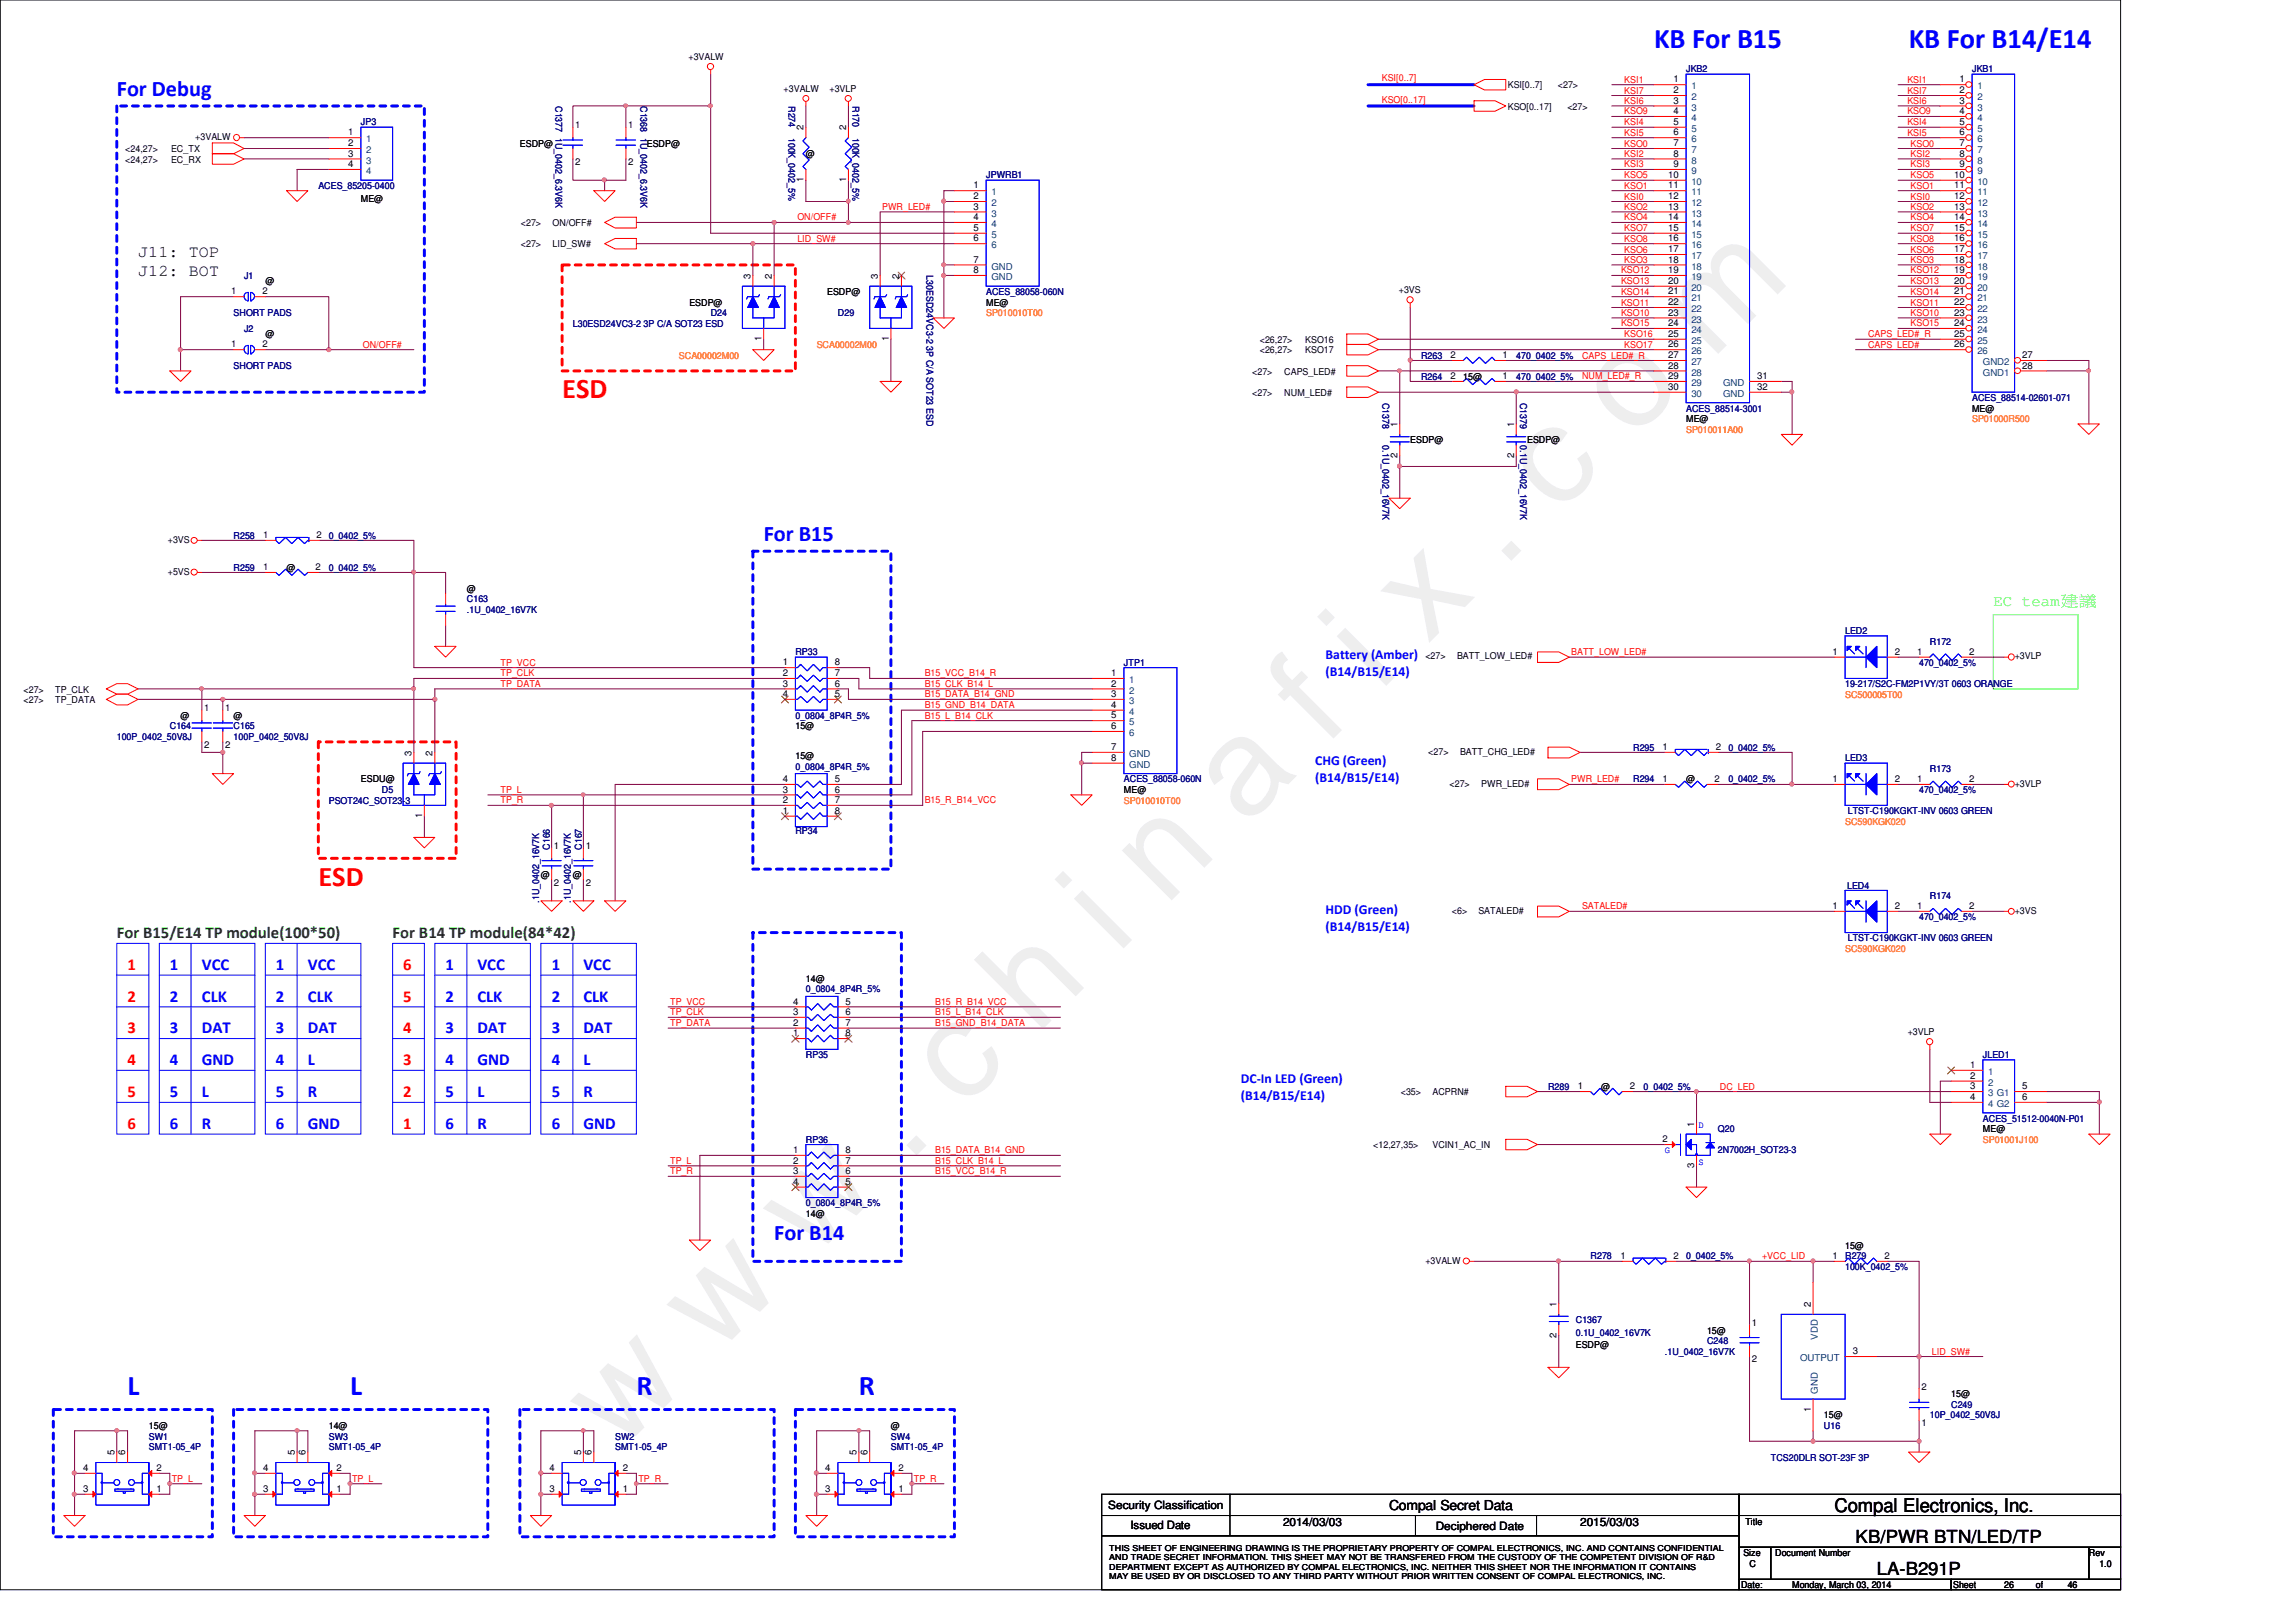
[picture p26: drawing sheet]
<svg xmlns="http://www.w3.org/2000/svg" width="297mm" height="210mm" viewBox="0 0 297 210" stroke-linecap="round" stroke-linejoin="round" font-family="sans-serif">
<defs><g id="words">
<text font-size="17.6" fill="#f0f" x="80.1" y="188" transform="rotate(-45 80.1 188)">w w w . c h i n a f i x . c o m</text>
<g font-size="3.7" fill="#00f">
<text x="214" y="6.3">KB For B15</text>
<text x="246.9" y="6.3">KB For B14/E14</text>
<text x="16.5" y="180.5">L</text>
<text x="45.3" y="180.5">L</text>
<text x="82.3" y="180.5">R</text>
<text x="111.1" y="180.5">R</text>
</g>
<g font-size="3.7" fill="#f00">
<text x="72.7" y="51.5">ESD</text>
<text x="41.2" y="114.6">ESD</text>
</g>
<g font-size="2.9" fill="#00f">
<text x="15.1" y="12.4">For Debug</text>
<text x="98.8" y="70">For B15</text>
<text x="100.2" y="160.5">For B14</text>
</g>
<text font-size="2.5" x="237.3" y="195.6">Compal Electronics, Inc.</text>
<g font-size="2.3">
<text x="240.1" y="199.7">KB/PWR BTN/LED/TP</text>
<text x="242.8" y="203.8">LA-B291P</text>
</g>
<g font-size="2.2">
<text x="17.9" y="33.3">J11: TOP</text>
<text x="17.9" y="35.7">J12: BOT</text>
</g>
<g font-size="2.2" fill="#008000">
<text x="15.1" y="121.4">For B15/E14 TP module(100*50)</text>
<text x="50.8" y="121.4">For B14 TP module(84*42)</text>
</g>
<g font-size="2.2" fill="#f00">
<text x="16.5" y="125.5">1</text>
<text x="52.2" y="125.5">6</text>
<text x="16.5" y="129.6">2</text>
<text x="52.2" y="129.6">5</text>
<text x="16.5" y="133.7">3</text>
<text x="16.5" y="137.9">4</text>
<text x="52.2" y="133.7">4</text>
<text x="52.2" y="137.9">3</text>
<text x="16.5" y="142">5</text>
<text x="52.2" y="142">2</text>
<text x="16.5" y="146.1">6</text>
<text x="52.2" y="146.1">1</text>
</g>
<g font-size="2.2" fill="#00f">
<text x="22" y="125.5">1</text>
<text x="26.1" y="125.5">VCC</text>
<text x="35.7" y="125.5">1</text>
<text x="39.8" y="125.5">VCC</text>
<text x="57.7" y="125.5">1</text>
<text x="61.8" y="125.5">VCC</text>
<text x="71.4" y="125.5">1</text>
<text x="75.5" y="125.5">VCC</text>
<text x="22" y="129.6">2</text>
<text x="26.1" y="129.6">CLK</text>
<text x="35.7" y="129.6">2</text>
<text x="39.8" y="129.6">CLK</text>
<text x="57.7" y="129.6">2</text>
<text x="61.8" y="129.6">CLK</text>
<text x="71.4" y="129.6">2</text>
<text x="75.5" y="129.6">CLK</text>
<text x="22" y="133.7">3</text>
<text x="22" y="137.9">4</text>
<text x="26.1" y="137.9">GND</text>
<text x="26.1" y="133.7">DAT</text>
<text x="35.7" y="137.9">4</text>
<text x="35.7" y="133.7">3</text>
<text x="39.8" y="137.9">L</text>
<text x="39.8" y="133.7">DAT</text>
<text x="57.7" y="133.7">3</text>
<text x="57.7" y="137.9">4</text>
<text x="61.8" y="133.7">DAT</text>
<text x="61.8" y="137.9">GND</text>
<text x="71.4" y="133.7">3</text>
<text x="71.4" y="137.9">4</text>
<text x="75.5" y="133.7">DAT</text>
<text x="75.5" y="137.9">L</text>
<text x="22" y="142">5</text>
<text x="26.1" y="142">L</text>
<text x="35.7" y="142">5</text>
<text x="39.8" y="142">R</text>
<text x="57.7" y="142">5</text>
<text x="61.8" y="142">L</text>
<text x="71.4" y="142">5</text>
<text x="75.5" y="142">R</text>
<text x="22" y="146.1">6</text>
<text x="26.1" y="146.1">R</text>
<text x="35.7" y="146.1">6</text>
<text x="39.8" y="146.1">GND</text>
<text x="57.7" y="146.1">6</text>
<text x="61.8" y="146.1">R</text>
<text x="71.4" y="146.1">6</text>
<text x="75.5" y="146.1">GND</text>
</g>
<text font-size="2" fill="#0f0" x="257.9" y="78.4">EC team建建</text>
<g font-size="1.8" fill="#00f">
<text x="171.5" y="85.3">Battery (Amber)</text>
<text x="171.5" y="87.5">(B14/B15/E14)</text>
<text x="170.1" y="99.1">CHG (Green)</text>
<text x="170.1" y="101.2">(B14/B15/E14)</text>
<text x="171.5" y="118.3">HDD (Green)</text>
<text x="171.5" y="120.4">(B14/B15/E14)</text>
<text x="160.5" y="140.2">DC-In LED (Green)</text>
<text x="160.5" y="142.4">(B14/B15/E14)</text>
</g>
<text font-size="1.8" x="179.7" y="195.4">Compal Secret Data</text>
<g font-size="1.5">
<text x="143.4" y="195.3">Security Classification</text>
<text x="146.3" y="197.9">Issued Date</text>
<text x="166" y="197.5">2014/03/03</text>
<text x="204.4" y="197.5">2015/03/03</text>
<text x="185.8" y="198">Deciphered Date</text>
</g>
<g font-size="1.2">
<text x="89.1" y="7.7">+3VALW</text>
<text x="101.4" y="11.9">+3VALW</text>
<text x="107.3" y="11.9">+3VLP</text>
<text x="195.1" y="11.4">KSI[0..7]</text>
<text x="201.5" y="11.4">&lt;27&gt;</text>
<text x="216.5" y="10.7">1</text>
<text x="253.5" y="10.7">1</text>
<text x="45" y="17.5">1</text>
<text x="74.4" y="16.6">1</text>
<text x="81.3" y="16.6">1</text>
<text x="104" y="16.8" transform="rotate(-90 104 16.8)">2</text>
<text x="109.5" y="16.8" transform="rotate(-90 109.5 16.8)">2</text>
<text x="195.1" y="14.2">KSO[0..17]</text>
<text x="202.8" y="14.2">&lt;27&gt;</text>
<text x="216.5" y="12.1">2</text>
<text x="216.5" y="13.4">3</text>
<text x="216.5" y="14.8">4</text>
<text x="216.5" y="16.2">5</text>
<text x="216.5" y="17.5">6</text>
<text x="253.5" y="12.1">2</text>
<text x="253.5" y="13.4">3</text>
<text x="253.5" y="14.8">4</text>
<text x="253.5" y="16.2">5</text>
<text x="253.5" y="17.5">6</text>
<text x="16.2" y="21">&lt;24,27&gt;</text>
<text x="16.2" y="19.6">&lt;24,27&gt;</text>
<text x="22.1" y="21">EC_RX</text>
<text x="22.1" y="19.6">EC_TX</text>
<text x="25.3" y="18.2">+3VALW</text>
<text x="45" y="18.9">2</text>
<text x="45" y="20.3">3</text>
<text x="45" y="21.6">4</text>
<text x="67.3" y="19">ESDP@</text>
<text x="74.4" y="21.3">2</text>
<text x="81.3" y="21.3">2</text>
<text x="83.7" y="19">ESDP@</text>
<text x="104" y="23.6" transform="rotate(-90 104 23.6)">1</text>
<text x="104.3" y="20.4">@</text>
<text x="109.5" y="23.6" transform="rotate(-90 109.5 23.6)">1</text>
<text x="215.8" y="23">10</text>
<text x="216.5" y="18.9">7</text>
<text x="216.5" y="20.3">8</text>
<text x="216.5" y="21.6">9</text>
<text x="252.8" y="23">10</text>
<text x="253.5" y="18.9">7</text>
<text x="253.5" y="20.3">8</text>
<text x="253.5" y="21.6">9</text>
<text x="46.7" y="26.1">ME@</text>
<text x="67.4" y="29.3">&lt;27&gt;</text>
<text x="71.5" y="29.3">ON/OFF#</text>
<text x="125.9" y="24.4">1</text>
<text x="125.9" y="25.8">2</text>
<text x="125.9" y="27.1">3</text>
<text x="125.9" y="28.5">4</text>
<text x="125.9" y="29.9">5</text>
<text x="215.8" y="24.4">11</text>
<text x="215.8" y="25.8">12</text>
<text x="215.8" y="27.1">13</text>
<text x="215.8" y="28.5">14</text>
<text x="215.8" y="29.9">15</text>
<text x="252.8" y="24.4">11</text>
<text x="252.8" y="25.8">12</text>
<text x="252.8" y="27.1">13</text>
<text x="252.8" y="28.5">14</text>
<text x="252.8" y="29.9">15</text>
<text x="67.4" y="32">&lt;27&gt;</text>
<text x="71.5" y="32">LID_SW#</text>
<text x="125.9" y="31.2">6</text>
<text x="125.9" y="34">7</text>
<text x="125.9" y="35.3">8</text>
<text x="215.8" y="31.2">16</text>
<text x="215.8" y="32.6">17</text>
<text x="215.8" y="34">18</text>
<text x="215.8" y="35.3">19</text>
<text x="252.8" y="31.2">16</text>
<text x="252.8" y="32.6">17</text>
<text x="252.8" y="34">18</text>
<text x="252.8" y="35.3">19</text>
<text x="29.9" y="38.1">1</text>
<text x="33.9" y="38.1">2</text>
<text x="34.3" y="36.8">@</text>
<text x="89.2" y="39.5">ESDP@</text>
<text x="97.1" y="36.1" transform="rotate(-90 97.1 36.1)">3</text>
<text x="99.9" y="36.1" transform="rotate(-90 99.9 36.1)">2</text>
<text x="107" y="38.2">ESDP@</text>
<text x="113.6" y="36.1" transform="rotate(-90 113.6 36.1)">3</text>
<text x="116.3" y="36.1" transform="rotate(-90 116.3 36.1)">2</text>
<text x="127.6" y="39.5">ME@</text>
<text x="181" y="37.9">+3VS</text>
<text x="215.8" y="36.7">20</text>
<text x="215.8" y="38.1">21</text>
<text x="215.8" y="39.5">22</text>
<text x="215.8" y="40.9">23</text>
<text x="252.8" y="36.7">20</text>
<text x="252.8" y="38.1">21</text>
<text x="252.8" y="39.5">22</text>
<text x="252.8" y="40.9">23</text>
<text x="29.9" y="45">1</text>
<text x="33.9" y="45">2</text>
<text x="34.3" y="43.6">@</text>
<text x="98.5" y="44.2" transform="rotate(-90 98.5 44.2)">1</text>
<text x="115" y="44.2" transform="rotate(-90 115 44.2)">1</text>
<text x="163" y="44.4">&lt;26,27&gt;</text>
<text x="163" y="45.7">&lt;26,27&gt;</text>
<text x="168.9" y="44.4">KSO16</text>
<text x="168.9" y="45.7">KSO17</text>
<text x="187.7" y="46.4">2</text>
<text x="194.4" y="46.4">1</text>
<text x="215.8" y="42.2">24</text>
<text x="215.8" y="43.6">25</text>
<text x="215.8" y="45">26</text>
<text x="215.8" y="46.4">27</text>
<text x="215.8" y="47.7">28</text>
<text x="252.8" y="42.2">24</text>
<text x="252.8" y="43.6">25</text>
<text x="252.8" y="45">26</text>
<text x="261.6" y="47.7">28</text>
<text x="261.6" y="46.4">27</text>
<text x="162" y="48.5">&lt;27&gt;</text>
<text x="162" y="51.2">&lt;27&gt;</text>
<text x="166.2" y="48.5">CAPS_LED#</text>
<text x="166.2" y="51.2">NUM_LED#</text>
<text x="187.7" y="49.1">2</text>
<text x="189.3" y="49.1">15@</text>
<text x="194.4" y="49.1">1</text>
<text x="215.8" y="49.1">29</text>
<text x="215.8" y="50.5">30</text>
<text x="227.3" y="49.1">31</text>
<text x="227.3" y="50.5">32</text>
<text x="255.1" y="53.3">ME@</text>
<text x="180.8" y="59.3" transform="rotate(-90 180.8 59.3)">2</text>
<text x="180.8" y="55.2" transform="rotate(-90 180.8 55.2)">1</text>
<text x="182.5" y="57.4">ESDP@</text>
<text x="195.9" y="59.3" transform="rotate(-90 195.9 59.3)">2</text>
<text x="195.9" y="55.2" transform="rotate(-90 195.9 55.2)">1</text>
<text x="197.6" y="57.4">ESDP@</text>
<text x="218.1" y="54.7">ME@</text>
<text x="21.7" y="70.3">+3VS</text>
<text x="34" y="69.6">1</text>
<text x="40.9" y="69.6">2</text>
<text x="21.7" y="74.4">+5VS</text>
<text x="34" y="73.8">1</text>
<text x="37.1" y="73.8">@</text>
<text x="40.8" y="73.8">2</text>
<text x="60.4" y="76.6">@</text>
<text x="3" y="89.6">&lt;27&gt;</text>
<text x="7.2" y="89.6">TP_CLK</text>
<text x="101.3" y="86.1">1</text>
<text x="101.3" y="87.5">2</text>
<text x="101.3" y="88.9">3</text>
<text x="108" y="86.1">8</text>
<text x="108" y="87.5">7</text>
<text x="108" y="88.9">6</text>
<text x="143.8" y="87.5">1</text>
<text x="143.8" y="88.9">2</text>
<text x="184.4" y="85.3">&lt;27&gt;</text>
<text x="188.5" y="85.3">BATT_LOW_LED#</text>
<text x="237.1" y="84.8">1</text>
<text x="245.1" y="84.8">2</text>
<text x="248" y="84.8">1</text>
<text x="254.8" y="84.8">2</text>
<text x="260.6" y="85.3">+3VLP</text>
<text x="3" y="91">&lt;27&gt;</text>
<text x="7.2" y="91">TP_DATA</text>
<text x="23.4" y="93">@</text>
<text x="26.4" y="92">1</text>
<text x="29.1" y="92">1</text>
<text x="30.2" y="93">@</text>
<text x="101.3" y="90.2">4</text>
<text x="102.9" y="94.4">15@</text>
<text x="108" y="90.2">5</text>
<text x="143.8" y="90.2">3</text>
<text x="143.8" y="91.6">4</text>
<text x="143.8" y="93">5</text>
<text x="143.8" y="94.4">6</text>
<text x="26.4" y="96.8">2</text>
<text x="29.1" y="96.8">2</text>
<text x="46.7" y="101.3">ESDU@</text>
<text x="53.3" y="97.8" transform="rotate(-90 53.3 97.8)">3</text>
<text x="56" y="97.8" transform="rotate(-90 56 97.8)">2</text>
<text x="101.3" y="101.2">4</text>
<text x="102.9" y="98.3">15@</text>
<text x="108" y="101.2">5</text>
<text x="143.8" y="97.1">7</text>
<text x="143.8" y="98.5">8</text>
<text x="184.8" y="97.7">&lt;27&gt;</text>
<text x="187.5" y="101.8">&lt;27&gt;</text>
<text x="188.9" y="97.7">BATT_CHG_LED#</text>
<text x="191.6" y="101.8">PWR_LED#</text>
<text x="215.1" y="97.1">1</text>
<text x="215.1" y="101.2">1</text>
<text x="218.1" y="101.3">@</text>
<text x="221.8" y="101.2">2</text>
<text x="222" y="97.1">2</text>
<text x="237.1" y="101.2">1</text>
<text x="245.1" y="101.2">2</text>
<text x="248" y="101.2">1</text>
<text x="254.8" y="101.2">2</text>
<text x="260.6" y="101.8">+3VLP</text>
<text x="54.6" y="105.9" transform="rotate(-90 54.6 105.9)">1</text>
<text x="101.3" y="105.3">1</text>
<text x="101.3" y="103.9">2</text>
<text x="101.3" y="102.6">3</text>
<text x="108" y="105.3">8</text>
<text x="108" y="103.9">7</text>
<text x="108" y="102.6">6</text>
<text x="145.4" y="102.7">ME@</text>
<text x="70" y="113.6">@</text>
<text x="71.7" y="109.9">1</text>
<text x="74.1" y="113.6">@</text>
<text x="75.8" y="109.9">1</text>
<text x="71.7" y="114.6">2</text>
<text x="75.8" y="114.6">2</text>
<text x="187.8" y="118.3">&lt;6&gt;</text>
<text x="191.3" y="118.3">SATALED#</text>
<text x="237.1" y="117.6">1</text>
<text x="245.1" y="117.6">2</text>
<text x="248" y="117.6">1</text>
<text x="254.8" y="117.6">2</text>
<text x="260.6" y="118.3">+3VS</text>
<text x="102.6" y="131.4">3</text>
<text x="102.6" y="130">4</text>
<text x="104.3" y="127">14@</text>
<text x="109.4" y="131.4">6</text>
<text x="109.4" y="130">5</text>
<text x="102.6" y="134.1">1</text>
<text x="102.6" y="132.8">2</text>
<text x="109.4" y="134.1">8</text>
<text x="109.4" y="132.8">7</text>
<text x="246.8" y="133.9">+3VLP</text>
<text x="181.2" y="141.7">&lt;35&gt;</text>
<text x="185.3" y="141.7">ACPRN#</text>
<text x="204.1" y="141">1</text>
<text x="207.1" y="141.1">@</text>
<text x="210.9" y="141">2</text>
<text x="254.9" y="138.2">1</text>
<text x="254.9" y="139.6">2</text>
<text x="254.9" y="141">3</text>
<text x="254.9" y="142.4">4</text>
<text x="261.6" y="141">5</text>
<text x="261.6" y="142.4">6</text>
<text x="102.6" y="149.2">1</text>
<text x="109.4" y="149.2">8</text>
<text x="177.7" y="148.6">&lt;12,27,35&gt;</text>
<text x="185.3" y="148.6">VCIN1_AC_IN</text>
<text x="215.1" y="147.8">2</text>
<text x="219.2" y="145.8" transform="rotate(-90 219.2 145.8)">1</text>
<text x="256.5" y="146.5">ME@</text>
<text x="102.6" y="150.6">2</text>
<text x="102.6" y="151.9">3</text>
<text x="102.6" y="153.3">4</text>
<text x="109.4" y="150.6">7</text>
<text x="109.4" y="151.9">6</text>
<text x="109.4" y="153.3">5</text>
<text x="219.2" y="151.2" transform="rotate(-90 219.2 151.2)">3</text>
<text x="104.3" y="157.5">14@</text>
<text x="238.7" y="161.6">15@</text>
<text x="184.4" y="163.5">+3VALW</text>
<text x="209.6" y="162.9">1</text>
<text x="216.5" y="162.9">2</text>
<text x="237.1" y="162.9">1</text>
<text x="243.8" y="162.9">2</text>
<text x="201.4" y="173.1" transform="rotate(-90 201.4 173.1)">2</text>
<text x="201.4" y="169.1" transform="rotate(-90 201.4 169.1)">1</text>
<text x="220.8" y="172.6">15@</text>
<text x="226.6" y="171.6">1</text>
<text x="234.3" y="169.1" transform="rotate(-90 234.3 169.1)">2</text>
<text x="203.9" y="174.5">ESDP@</text>
<text x="226.6" y="176.3">2</text>
<text x="239.7" y="175.3">3</text>
<text x="248.6" y="179.8">2</text>
<text x="19.3" y="185">15@</text>
<text x="42.5" y="185">14@</text>
<text x="115.3" y="185">@</text>
<text x="234.3" y="182.7" transform="rotate(-90 234.3 182.7)">1</text>
<text x="236" y="183.6">15@</text>
<text x="248.6" y="184.5">1</text>
<text x="252.4" y="180.8">15@</text>
<text x="10.7" y="190.4">4</text>
<text x="14.8" y="188.3" transform="rotate(-90 14.8 188.3)">5</text>
<text x="16.2" y="188.3" transform="rotate(-90 16.2 188.3)">6</text>
<text x="20.2" y="190.4">2</text>
<text x="34" y="190.4">4</text>
<text x="38.1" y="188.3" transform="rotate(-90 38.1 188.3)">5</text>
<text x="39.5" y="188.3" transform="rotate(-90 39.5 188.3)">6</text>
<text x="43.5" y="190.4">2</text>
<text x="71.1" y="190.4">4</text>
<text x="75.2" y="188.3" transform="rotate(-90 75.2 188.3)">5</text>
<text x="76.5" y="188.3" transform="rotate(-90 76.5 188.3)">6</text>
<text x="80.6" y="190.4">2</text>
<text x="106.8" y="190.4">4</text>
<text x="110.8" y="188.3" transform="rotate(-90 110.8 188.3)">5</text>
<text x="112.2" y="188.3" transform="rotate(-90 112.2 188.3)">6</text>
<text x="116.2" y="190.4">2</text>
<text x="10.7" y="193.1">3</text>
<text x="20.2" y="193.1">1</text>
<text x="34" y="193.1">3</text>
<text x="43.5" y="193.1">1</text>
<text x="71.1" y="193.1">3</text>
<text x="80.6" y="193.1">1</text>
<text x="106.8" y="193.1">3</text>
<text x="116.2" y="193.1">1</text>
<text x="225.8" y="197.4">Title</text>
<text x="225.5" y="201.4">Size</text>
<text x="226.4" y="202.8">C</text>
<text x="229.7" y="201.4">Document Number</text>
<text x="270.3" y="201.4">Rev</text>
<text x="271.6" y="202.8">1.0</text>
<text x="225.3" y="205.5">Date:</text>
<text x="231.9" y="205.5">Monday, March 03, 2014</text>
<text x="252.7" y="205.5">Sheet</text>
<text x="259.3" y="205.5">26</text>
<text x="263.4" y="205.5">of</text>
<text x="267.5" y="205.5">46</text>
</g>
<g font-size="1.2" fill="#f00">
<text x="178.8" y="10.5">KSI[0..7]</text>
<text x="210.1" y="10.7">KSI1</text>
<text x="246.8" y="10.7">KSI1</text>
<text x="178.8" y="13.3">KSO[0..17]</text>
<text x="210.1" y="12.1">KSI7</text>
<text x="210.1" y="13.5">KSI6</text>
<text x="210.1" y="14.8">KSO9</text>
<text x="210.1" y="16.2">KSI4</text>
<text x="210.1" y="17.6">KSI5</text>
<text x="246.8" y="12.1">KSI7</text>
<text x="246.8" y="13.5">KSI6</text>
<text x="246.8" y="14.8">KSO9</text>
<text x="246.8" y="16.2">KSI4</text>
<text x="246.8" y="17.6">KSI5</text>
<text x="210.1" y="20.3">KSI2</text>
<text x="210.1" y="21.7">KSI3</text>
<text x="210.1" y="23.1">KSO5</text>
<text x="210.1" y="19">KSO0</text>
<text x="247.2" y="21.7">KSI3</text>
<text x="247.2" y="23.1">KSO5</text>
<text x="247.2" y="19">KSO0</text>
<text x="247.2" y="20.3">KSI2</text>
<text x="103.2" y="28.5">ON/OFF#</text>
<text x="114.1" y="27.2">PWR_LED#</text>
<text x="210.1" y="24.4">KSO1</text>
<text x="210.1" y="27.2">KSO2</text>
<text x="210.1" y="28.5">KSO4</text>
<text x="210.1" y="29.9">KSO7</text>
<text x="210.1" y="25.8">KSI0</text>
<text x="247.2" y="24.4">KSO1</text>
<text x="247.2" y="27.2">KSO2</text>
<text x="247.2" y="28.5">KSO4</text>
<text x="247.2" y="29.9">KSO7</text>
<text x="247.2" y="25.8">KSI0</text>
<text x="103.2" y="31.3">LID_SW#</text>
<text x="209.7" y="35.4">KSO12</text>
<text x="210.1" y="32.7">KSO6</text>
<text x="210.1" y="31.3">KSO8</text>
<text x="210.1" y="34">KSO3</text>
<text x="247.2" y="31.3">KSO8</text>
<text x="247.2" y="32.7">KSO6</text>
<text x="247.2" y="34">KSO3</text>
<text x="247.2" y="35.4">KSO12</text>
<text x="209.7" y="36.8">KSO13</text>
<text x="209.7" y="38.1">KSO14</text>
<text x="209.7" y="39.5">KSO11</text>
<text x="209.7" y="40.9">KSO10</text>
<text x="247.2" y="36.8">KSO13</text>
<text x="247.2" y="39.5">KSO11</text>
<text x="247.2" y="38.1">KSO14</text>
<text x="247.2" y="40.9">KSO10</text>
<text x="46.9" y="45">ON/OFF#</text>
<text x="204.7" y="46.4">CAPS_LED#_R</text>
<text x="209.7" y="42.2">KSO15</text>
<text x="210.1" y="45">KSO17</text>
<text x="210.1" y="43.6">KSO16</text>
<text x="241.7" y="45">CAPS_LED#</text>
<text x="241.7" y="43.6">CAPS_LED#_R</text>
<text x="247.2" y="42.2">KSO15</text>
<text x="204.7" y="49.1">NUM_LED#_R</text>
<text x="64.8" y="86.1">TP_VCC</text>
<text x="64.8" y="87.5">TP_CLK</text>
<text x="64.8" y="88.9">TP_DATA</text>
<text x="119.6" y="87.5">B15_VCC_B14_R</text>
<text x="119.6" y="88.9">B15_CLK_B14_L</text>
<text x="203.3" y="84.8">BATT_LOW_LED#</text>
<text x="119.6" y="93">B15_L_B14_CLK</text>
<text x="119.6" y="91.7">B15_GND_B14_DATA</text>
<text x="119.6" y="90.3">B15_DATA_B14_GND</text>
<text x="203.3" y="101.3">PWR_LED#</text>
<text x="64.8" y="104">TP_R</text>
<text x="64.8" y="102.6">TP_L</text>
<text x="119.6" y="104">B15_R_B14_VCC</text>
<text x="204.7" y="117.7">SATALED#</text>
<text x="86.7" y="130">TP_VCC</text>
<text x="86.7" y="131.4">TP_CLK</text>
<text x="121" y="130">B15_R_B14_VCC</text>
<text x="121" y="131.4">B15_L_B14_CLK</text>
<text x="86.7" y="132.8">TP_DATA</text>
<text x="121" y="132.8">B15_GND_B14_DATA</text>
<text x="222.5" y="141">DC_LED</text>
<text x="121" y="149.3">B15_DATA_B14_GND</text>
<text x="86.7" y="150.6">TP_L</text>
<text x="86.7" y="152">TP_R</text>
<text x="121" y="150.6">B15_CLK_B14_L</text>
<text x="121" y="152">B15_VCC_B14_R</text>
<text x="228" y="163">+VCC_LID</text>
<text x="249.9" y="175.3">LID_SW#</text>
<text x="22.2" y="191.8">TP_L</text>
<text x="45.5" y="191.8">TP_L</text>
<text x="82.6" y="191.8">TP_R</text>
<text x="118.2" y="191.8">TP_R</text>
</g>
<g font-size="1.2" fill="#000080">
<text x="218.1" y="9.4">JKB2</text>
<text x="255.1" y="9.4">JKB1</text>
<text x="46.7" y="16.2">JP3</text>
<text x="71.9" y="13.7" transform="rotate(90 71.9 13.7)">C1377 1U_0402_6.3V6K</text>
<text x="82.8" y="13.7" transform="rotate(90 82.8 13.7)">C1368 1U_0402_6.3V6K</text>
<text x="102" y="13.7" transform="rotate(90 102 13.7)">R274</text>
<text x="102" y="17.8" transform="rotate(90 102 17.8)">100K_0402_5%</text>
<text x="110.3" y="13.7" transform="rotate(90 110.3 13.7)">R170</text>
<text x="110.3" y="17.8" transform="rotate(90 110.3 17.8)">100K_0402_5%</text>
<text x="127.6" y="23.1">JPWRB1</text>
<text x="41.2" y="24.5">ACES_85205-0400</text>
<text x="119.9" y="35.6" transform="rotate(90 119.9 35.6)">L30ESD24VC3-2 3P C/A SOT23 ESD</text>
<text x="30.2" y="40.9">SHORT PADS</text>
<text x="31.6" y="36.1">J1</text>
<text x="91.9" y="40.9">D24</text>
<text x="108.4" y="40.9">D29</text>
<text x="127.6" y="38.2">ACES_88058-060N</text>
<text x="30.2" y="47.8">SHORT PADS</text>
<text x="31.6" y="43">J2</text>
<text x="74.1" y="42.3">L30ESD24VC3-2 3P C/A SOT23 ESD</text>
<text x="183.9" y="46.4">R263</text>
<text x="196.2" y="46.4">470_0402_5%</text>
<text x="178.9" y="52.1" transform="rotate(90 178.9 52.1)">C1378</text>
<text x="183.9" y="49.1">R264</text>
<text x="196.2" y="49.1">470_0402_5%</text>
<text x="196.7" y="52.1" transform="rotate(90 196.7 52.1)">C1379</text>
<text x="218.1" y="53.3">ACES_88514-3001</text>
<text x="255.1" y="51.9">ACES_88514-02601-071</text>
<text x="178.9" y="57.6" transform="rotate(90 178.9 57.6)">0.1U_0402_16V7K</text>
<text x="196.7" y="57.6" transform="rotate(90 196.7 57.6)">0.1U_0402_16V7K</text>
<text x="30.2" y="69.7">R258</text>
<text x="42.5" y="69.7">0_0402_5%</text>
<text x="30.2" y="73.8">R259</text>
<text x="42.5" y="73.8">0_0402_5%</text>
<text x="60.4" y="77.9">C163</text>
<text x="60.4" y="79.3">.1U_0402_16V7K</text>
<text x="238.7" y="82.1">LED2</text>
<text x="249.7" y="83.4">R172</text>
<text x="102.9" y="84.8">RP33</text>
<text x="145.4" y="86.2">JTP1</text>
<text x="238.7" y="88.9">19-217/S2C-FM2P1VY/3T 0603 ORANGE</text>
<text x="248.3" y="86.2">470_0402_5%</text>
<text x="15.1" y="95.8">100P_0402_50V8J</text>
<text x="22" y="94.4">C164</text>
<text x="30.2" y="94.4">C165</text>
<text x="30.2" y="95.8">100P_0402_50V8J</text>
<text x="102.9" y="93">0_0804_8P4R_5%</text>
<text x="102.9" y="99.6">0_0804_8P4R_5%</text>
<text x="145.4" y="101.3">ACES_88058-060N</text>
<text x="211.3" y="97.2">R295</text>
<text x="211.3" y="101.3">R294</text>
<text x="223.6" y="97.2">0_0402_5%</text>
<text x="223.6" y="101.3">0_0402_5%</text>
<text x="238.7" y="98.5">LED3</text>
<text x="249.7" y="99.9">R173</text>
<text x="42.5" y="104">PSOT24C_SOT23-3</text>
<text x="49.4" y="102.7">D5</text>
<text x="102.9" y="107.9">RP34</text>
<text x="239.1" y="105.4">LTST-C190KGKT-INV 0603 GREEN</text>
<text x="248.3" y="102.7">470_0402_5%</text>
<text x="71.1" y="110" transform="rotate(-90 71.1 110)">C166</text>
<text x="75.3" y="110" transform="rotate(-90 75.3 110)">C167</text>
<text x="69.8" y="116.8" transform="rotate(-90 69.8 116.8)">.1U_0402_16V7K</text>
<text x="73.9" y="116.8" transform="rotate(-90 73.9 116.8)">.1U_0402_16V7K</text>
<text x="239" y="115.1">LED4</text>
<text x="248.3" y="119.1">470_0402_5%</text>
<text x="249.7" y="116.4">R174</text>
<text x="239.1" y="121.8">LTST-C190KGKT-INV 0603 GREEN</text>
<text x="104.3" y="128.4">0_0804_8P4R_5%</text>
<text x="104.3" y="136.9">RP35</text>
<text x="256.5" y="136.9">JLED1</text>
<text x="200.3" y="141.1">R289</text>
<text x="212.6" y="141.1">0_0402_5%</text>
<text x="104.3" y="147.9">RP36</text>
<text x="222.2" y="146.5">Q20</text>
<text x="222.2" y="149.3">2N7002H_SOT23-3</text>
<text x="256.5" y="145.2">ACES_51512-0040N-P01</text>
<text x="104.3" y="156.1">0_0804_8P4R_5%</text>
<text x="205.8" y="163">R278</text>
<text x="218.1" y="163">0_0402_5%</text>
<text x="238.7" y="163">R279</text>
<text x="238.7" y="164.4">100K_0402_5%</text>
<text x="203.9" y="171.2">C1367</text>
<text x="203.9" y="172.8">0.1U_0402_16V7K</text>
<text x="220.8" y="173.9">C248</text>
<text x="215.4" y="175.3">.1U_0402_16V7K</text>
<text x="236" y="185">U16</text>
<text x="249.7" y="183.6">10P_0402_50V8J</text>
<text x="252.4" y="182.2">C249</text>
<text x="19.3" y="186.3">SW1</text>
<text x="19.3" y="187.7">SMT1-05_4P</text>
<text x="42.5" y="186.3">SW3</text>
<text x="42.5" y="187.7">SMT1-05_4P</text>
<text x="79.6" y="186.3">SW2</text>
<text x="79.6" y="187.7">SMT1-05_4P</text>
<text x="115.3" y="186.3">SW4</text>
<text x="115.3" y="187.7">SMT1-05_4P</text>
<text x="229.1" y="189.1">TCS20DLR SOT-23F 3P</text>
</g>
<g font-size="1.2" fill="#004080">
<text x="218.8" y="11.6">1</text>
<text x="255.8" y="11.6">1</text>
<text x="218.8" y="13">2</text>
<text x="218.8" y="14.3">3</text>
<text x="218.8" y="15.7">4</text>
<text x="218.8" y="17.1">5</text>
<text x="255.8" y="13">2</text>
<text x="255.8" y="14.3">3</text>
<text x="255.8" y="15.7">4</text>
<text x="255.8" y="17.1">5</text>
<text x="47.4" y="18.4">1</text>
<text x="47.4" y="19.8">2</text>
<text x="47.4" y="21.2">3</text>
<text x="47.4" y="22.5">4</text>
<text x="218.8" y="18.4">6</text>
<text x="218.8" y="19.8">7</text>
<text x="218.8" y="21.2">8</text>
<text x="218.8" y="22.5">9</text>
<text x="218.8" y="23.9">10</text>
<text x="255.8" y="18.4">6</text>
<text x="255.8" y="19.8">7</text>
<text x="255.8" y="21.2">8</text>
<text x="255.8" y="22.5">9</text>
<text x="255.8" y="23.9">10</text>
<text x="128.3" y="25.3">1</text>
<text x="128.3" y="26.7">2</text>
<text x="128.3" y="28">3</text>
<text x="128.3" y="29.4">4</text>
<text x="218.8" y="25.3">11</text>
<text x="218.8" y="26.7">12</text>
<text x="218.8" y="28">13</text>
<text x="218.8" y="29.4">14</text>
<text x="255.8" y="25.3">11</text>
<text x="255.8" y="26.7">12</text>
<text x="255.8" y="28">13</text>
<text x="255.8" y="29.4">14</text>
<text x="128.3" y="30.8">5</text>
<text x="128.3" y="32.1">6</text>
<text x="128.3" y="34.9">GND</text>
<text x="218.8" y="30.8">15</text>
<text x="218.8" y="32.1">16</text>
<text x="218.8" y="33.5">17</text>
<text x="218.8" y="34.9">18</text>
<text x="255.8" y="30.8">15</text>
<text x="255.8" y="32.1">16</text>
<text x="255.8" y="33.5">17</text>
<text x="255.8" y="34.9">18</text>
<text x="128.3" y="36.2">GND</text>
<text x="218.8" y="36.2">19</text>
<text x="218.8" y="37.6">20</text>
<text x="218.8" y="39">21</text>
<text x="218.8" y="40.4">22</text>
<text x="218.8" y="41.7">23</text>
<text x="255.8" y="36.2">19</text>
<text x="255.8" y="37.6">20</text>
<text x="255.8" y="39">21</text>
<text x="255.8" y="40.4">22</text>
<text x="255.8" y="41.7">23</text>
<text x="218.8" y="43.1">24</text>
<text x="218.8" y="44.5">25</text>
<text x="218.8" y="45.8">26</text>
<text x="218.8" y="47.2">27</text>
<text x="255.8" y="43.1">24</text>
<text x="255.8" y="44.5">25</text>
<text x="255.8" y="45.8">26</text>
<text x="256.5" y="47.2">GND2</text>
<text x="218.8" y="48.6">28</text>
<text x="218.8" y="50">29</text>
<text x="218.8" y="51.4">30</text>
<text x="222.9" y="50">GND</text>
<text x="222.9" y="51.4">GND</text>
<text x="256.5" y="48.6">GND1</text>
<text x="146.1" y="88.4">1</text>
<text x="146.1" y="89.7">2</text>
<text x="146.1" y="91.1">3</text>
<text x="146.1" y="92.5">4</text>
<text x="146.1" y="93.9">5</text>
<text x="146.1" y="95.2">6</text>
<text x="146.1" y="98">GND</text>
<text x="146.1" y="99.4">GND</text>
<text x="257.2" y="139.1">1</text>
<text x="257.2" y="140.5">2</text>
<text x="257.2" y="141.9">3 G1</text>
<text x="257.2" y="143.3">4 G2</text>
<text x="235.2" y="173.4" transform="rotate(-90 235.2 173.4)">VDD</text>
<text x="232.9" y="176.1">OUTPUT</text>
<text x="235.2" y="180.4" transform="rotate(-90 235.2 180.4)">GND</text>
</g>
<g font-size="1.2" fill="#ff8000">
<text x="127.6" y="40.9">SP010010T00</text>
<text x="87.8" y="46.4">SCA00002M00</text>
<text x="105.7" y="45">SCA00002M00</text>
<text x="218.1" y="56">SP010011A00</text>
<text x="255.1" y="54.7">SP01000R500</text>
<text x="238.7" y="90.3">SC500005T00</text>
<text x="145.4" y="104">SP010010T00</text>
<text x="238.7" y="106.8">SC590KGK020</text>
<text x="238.7" y="123.2">SC590KGK020</text>
<text x="256.5" y="147.9">SP01001J100</text>
</g>
<g font-size="1.2" fill="#00f">
<text x="215.4" y="149.3">G</text>
<text x="219.7" y="146">D</text>
<text x="219.7" y="150.8">S</text>
</g>
<g font-size="1.1">
<text x="143.5" y="200.7">THIS SHEET OF ENGINEERING DRAWING IS THE PROPRIETARY PROPERTY OF COMPAL ELECTRONICS, INC. AND CONTAINS CONFIDENTIAL</text>
<text x="143.5" y="201.9">AND TRADE SECRET INFORMATION. THIS SHEET MAY NOT BE TRANSFERED FROM THE CUSTODY OF THE COMPETENT DIVISION OF R&amp;D</text>
<text x="143.5" y="203.1">DEPARTMENT EXCEPT AS AUTHORIZED BY COMPAL ELECTRONICS, INC. NEITHER THIS SHEET NOR THE INFORMATION IT CONTAINS</text>
<text x="143.5" y="204.3">MAY BE USED BY OR DISCLOSED TO ANY THIRD PARTY WITHOUT PRIOR WRITTEN CONSENT OF COMPAL ELECTRONICS, INC.</text>
</g>
</g></defs>
<path d="M0 0h274.3v205.7h-274.3z" fill="none" stroke="#000" stroke-width=".13"/>
<path d="M72.7 34.3h30.2v13.7h-30.2zM41.2 96h17.8v15.1h-17.8z" fill="none" stroke="#f00" stroke-width=".38" stroke-dasharray=".8 .8"/>
<path d="M15.1 13.7h39.8v37.1h-39.8zM97.4 71.3h17.9v41.2h-17.9zM97.4 120.7h19.2v42.5h-19.2zM6.9 182.4h20.6v16.5h-20.6zM30.2 182.4h32.9v16.5h-32.9zM67.3 182.4h32.9v16.5h-32.9zM102.9 182.4h20.6v16.5h-20.6z" fill="none" stroke="#00f" stroke-width=".38" stroke-dasharray=".8 .8"/>
<g fill="none" stroke="#00f" stroke-width=".13">
<path d="M15.1 126.2h4.2M15.1 130.3h4.2M15.1 134.4h4.2M15.1 138.5h4.2M15.1 122.1h4.2v24.7h-4.2zM20.6 122.1h12.4v24.7h-12.4zM20.6 138.5h12.4M20.6 134.4h12.4M20.6 130.3h12.4M20.6 126.2h12.4M24.7 122.1v24.7M34.3 122.1h12.4v24.7h-12.4z"/>
<path d="M34.3 126.2h12.4M34.3 130.3h12.4M34.3 134.4h12.4M34.3 138.5h12.4M38.4 122.1v24.7M50.8 126.2h4.1M50.8 138.5h4.1M50.8 134.4h4.1M50.8 130.3h4.1M50.8 122.1h4.1v24.7h-4.1zM56.3 138.5h12.3M56.3 134.4h12.3"/>
<path d="M56.3 130.3h12.3M56.3 126.2h12.3M56.3 122.1h12.3v24.7h-12.3zM60.4 122.1v24.7M15.1 142.7h4.2M20.6 142.7h12.4M34.3 142.7h12.4M50.8 142.7h4.1M56.3 142.7h12.3"/>
</g>
<path d="M257.9 79.5h10.9v9.7h-10.9z" fill="none" stroke="#0f0" stroke-width=".13"/>
<g fill="none" stroke="#800040" stroke-width=".13">
<path d="M31.6 19.2h10.9M208.5 11h5.5M208.5 12.4h5.5M208.5 13.7h5.5M208.5 15.1h5.5M208.5 16.5h5.5M208.5 17.8h5.5M208.5 19.2h5.5M31.6 20.6h10.9M42.5 21.9h-4.1v2.8M208.5 20.6h5.5M208.5 21.9h5.5"/>
<path d="M208.5 23.3h5.5M178.3 45.3h35.7M178.3 43.9h35.7M26.1 89.2h27.4"/>
</g>
<path d="M177 11h13.7M177 13.7h13.7" fill="none" stroke="#00f" stroke-width=".38"/>
<circle cx="53.5" cy="89.1" r=".25" fill="#f0f"/>
<circle cx="53.5" cy="89.1" r=".25" fill="none" stroke="#f0f" stroke-width=".13"/>
<circle cx="26.1" cy="89.1" r=".25" fill="#f0f"/>
<circle cx="26.1" cy="89.1" r=".25" fill="none" stroke="#f0f" stroke-width=".13"/>
<path d="M28.8 90.5h27.5" fill="none" stroke="#800040" stroke-width=".13"/>
<circle cx="56.3" cy="90.5" r=".26" fill="#f0f"/>
<circle cx="56.3" cy="90.5" r=".26" fill="none" stroke="#f0f" stroke-width=".13"/>
<circle cx="28.8" cy="90.5" r=".26" fill="#f0f"/>
<circle cx="28.8" cy="90.5" r=".26" fill="none" stroke="#f0f" stroke-width=".13"/>
<path d="M17.9 89.2h8.2v2.7M17.9 90.5h10.9v1.4M26.1 96v1.4h2.7" fill="none" stroke="#800040" stroke-width=".13"/>
<circle cx="28.8" cy="97.4" r=".26" fill="#f0f"/>
<circle cx="28.8" cy="97.4" r=".26" fill="none" stroke="#f0f" stroke-width=".13"/>
<path d="M53.5 74.1v12.3M28.8 96v4.1" fill="none" stroke="#800040" stroke-width=".13"/>
<circle cx="53.5" cy="74" r=".26" fill="#f0f"/>
<circle cx="53.5" cy="74" r=".26" fill="none" stroke="#f0f" stroke-width=".13"/>
<path d="M31.6 17.8h10.9M53.5 89.2v8.2M56.3 90.5v6.9M245.6 85h2.7M255.1 85h4.2M54.9 105.6v2.8M203 117.9h34.3M245.6 101.5h2.7M245.6 117.9h2.7M255.1 117.9h4.2M22 192h4.1" fill="none" stroke="#800040" stroke-width=".13"/>
<circle cx="22" cy="192" r=".25" fill="#f0f"/>
<circle cx="22" cy="192" r=".25" fill="none" stroke="#f0f" stroke-width=".13"/>
<path d="M15.1 185.2h-5.5v5.5M22 192v1.4M38.4 185.2h-5.4v5.5M49.4 192h-4.1v1.4" fill="none" stroke="#800040" stroke-width=".13"/>
<circle cx="45.3" cy="192" r=".25" fill="#f0f"/>
<circle cx="45.3" cy="192" r=".25" fill="none" stroke="#f0f" stroke-width=".13"/>
<path d="M38.4 185.2h1.4M43.9 193.4h1.4" fill="none" stroke="#800040" stroke-width=".13"/>
<circle cx="38.4" cy="185.1" r=".25" fill="#f0f"/>
<circle cx="38.4" cy="185.1" r=".25" fill="none" stroke="#f0f" stroke-width=".13"/>
<path d="M34.3 190.7h-1.3v2.7M105.7 193.4v2.7" fill="none" stroke="#800040" stroke-width=".13"/>
<circle cx="32.9" cy="193.4" r=".26" fill="#f0f"/>
<circle cx="32.9" cy="193.4" r=".26" fill="none" stroke="#f0f" stroke-width=".13"/>
<circle cx="32.9" cy="190.6" r=".26" fill="#f0f"/>
<circle cx="32.9" cy="190.6" r=".26" fill="none" stroke="#f0f" stroke-width=".13"/>
<path d="M15.1 185.2h1.4M22 190.7v1.3M34.3 193.4h-1.3v2.7M38.4 185.2v2.7M39.8 185.2v2.7M43.9 190.7h1.4v1.3" fill="none" stroke="#800040" stroke-width=".13"/>
<circle cx="15.1" cy="185.1" r=".25" fill="#f0f"/>
<circle cx="15.1" cy="185.1" r=".25" fill="none" stroke="#f0f" stroke-width=".13"/>
<path d="M9.6 193.4v2.7M9.6 193.4h1.4M11 190.7h-1.4v2.7M16.5 185.2v2.7M20.6 193.4h1.4M20.6 190.7h1.4M70 193.4v2.7" fill="none" stroke="#800040" stroke-width=".13"/>
<circle cx="9.6" cy="193.4" r=".26" fill="#f0f"/>
<circle cx="9.6" cy="193.4" r=".26" fill="none" stroke="#f0f" stroke-width=".13"/>
<circle cx="9.6" cy="190.6" r=".26" fill="#f0f"/>
<circle cx="9.6" cy="190.6" r=".26" fill="none" stroke="#f0f" stroke-width=".13"/>
<path d="M30.2 45.3h-6.8v2.7M255.1 101.5h4.2M15.1 185.2v2.7" fill="none" stroke="#800040" stroke-width=".13"/>
<circle cx="23.3" cy="45.3" r=".26" fill="#f0f"/>
<circle cx="23.3" cy="45.3" r=".26" fill="none" stroke="#f0f" stroke-width=".13"/>
<path d="M42.5 45.3h11" fill="none" stroke="#800040" stroke-width=".13"/>
<circle cx="42.5" cy="45.3" r=".26" fill="#f0f"/>
<circle cx="42.5" cy="45.3" r=".26" fill="none" stroke="#f0f" stroke-width=".13"/>
<path d="M30.2 38.4h-6.8v6.9M34.3 38.4h8.2v6.9h-8.2M264.7 141.3h6.9M271.6 142.7v4.1" fill="none" stroke="#800040" stroke-width=".13"/>
<circle cx="271.6" cy="142.6" r=".26" fill="#f0f"/>
<circle cx="271.6" cy="142.6" r=".26" fill="none" stroke="#f0f" stroke-width=".13"/>
<path d="M91.9 13.7v16.5M26.1 69.9h8.2M26.1 74.1h8.2M41.2 74.1h12.3M41.3 69.9h12.2v4.2h4.2v2.7M57.7 80.9v2.7M249.7 135.8v6.9M251 139.9v6.9M271.6 141.3v1.4h-6.9" fill="none" stroke="#800040" stroke-width=".13"/>
<circle cx="91.9" cy="13.7" r=".25" fill="#f0f"/>
<circle cx="91.9" cy="13.7" r=".25" fill="none" stroke="#f0f" stroke-width=".13"/>
<g fill="none" stroke="#800040" stroke-width=".13">
<path d="M245.6 11h5.4M245.6 12.4h5.4M245.6 13.7h5.4M245.6 15.1h5.4M245.6 16.5h5.4M245.6 17.8h5.4M245.6 19.2h5.4M91.9 30.2h31.6M245.6 21.9h5.4M245.6 23.3h5.4M245.6 24.7h5.4M245.6 27.4h5.4"/>
<path d="M245.6 28.8h5.4M245.6 30.2h5.4M245.6 37h5.4M245.6 39.8h5.4M245.6 20.6h5.4M245.6 26.1h5.4M245.6 31.5h5.4M245.6 32.9h5.4M245.6 34.3h5.4M245.6 35.6h5.4M245.6 38.4h5.4M245.6 42.5h5.4"/>
<path d="M245.6 41.1h5.4M264.7 48h5.5v6.9M264.7 46.6h5.5M63.1 104.2h8.3"/>
</g>
<circle cx="270.2" cy="48" r=".25" fill="#f0f"/>
<circle cx="270.2" cy="48" r=".25" fill="none" stroke="#f0f" stroke-width=".13"/>
<g fill="none" stroke="#800040" stroke-width=".13">
<path d="M104.3 13.7v2.8M109.8 13.7v2.8M104.3 23.3v2.8M109.8 23.3v2.8M181.1 48h32.9M240.1 45.3h10.9M240.1 43.9h10.9M270.2 46.6v1.4M53.5 86.4h48M53.5 87.8h48M56.3 89.2h45.2M203 85h34.3"/>
<path d="M63.1 102.9h12.4M71.4 104.2h30.1M231.8 101.5h5.5M251 139.9h1.4M219.5 141.3h32.9M249.7 142.7h2.7M248.3 163.2v12.3M234.6 186.5h13.7"/>
</g>
<circle cx="248.3" cy="186.5" r=".26" fill="#f0f"/>
<circle cx="248.3" cy="186.5" r=".26" fill="none" stroke="#f0f" stroke-width=".13"/>
<path d="M234.6 163.2h2.7M244.2 163.2h4.1M256.5 175.5h-8.2v4.2M248.3 183.8v4.1" fill="none" stroke="#800040" stroke-width=".13"/>
<circle cx="248.3" cy="175.6" r=".26" fill="#f0f"/>
<circle cx="248.3" cy="175.6" r=".26" fill="none" stroke="#f0f" stroke-width=".13"/>
<path d="M81 13.7h10.9M53.5 87.8v1.4M56.3 89.2v1.3M109.8 90.5h31.5M111.1 89.2h30.2M112.5 87.8h28.8M242.8 175.5h5.5" fill="none" stroke="#800040" stroke-width=".13"/>
<circle cx="80.9" cy="13.7" r=".25" fill="#f0f"/>
<circle cx="80.9" cy="13.7" r=".25" fill="none" stroke="#f0f" stroke-width=".13"/>
<path d="M81 13.7v2.8M91.9 9.6v4.1M78.2 23.3v1.4" fill="none" stroke="#800040" stroke-width=".13"/>
<circle cx="78.2" cy="23.3" r=".26" fill="#f0f"/>
<circle cx="78.2" cy="23.3" r=".26" fill="none" stroke="#f0f" stroke-width=".13"/>
<path d="M81 13.7h-6.9v2.8M74.1 20.6v2.7h6.9v-2.7" fill="none" stroke="#800040" stroke-width=".13"/>
<g fill="none" stroke="#f00" stroke-width=".13">
<path d="M27.5 19.9h2.7l1.4 .7-1.4 .7h-2.7zM27.5 18.5h2.7l1.4 .7-1.4 .7h-2.7zM31 17.8h.6M91.9 9.1v.5M104.3 13.2v.5M109.8 13.2v.5M190.7 13h2.7l1.4 .7-1.4 .7h-2.7zM190.7 11l1.4-.7h2.7v1.3h-2.7zM37.1 24.7h2.7l-1.4 1.4zM22 48h2.7l-1.3 1.4zM268.8 54.9h2.8l-1.4 1.3zM25.6 74.1h.5"/>
<path d="M25.6 69.9h.5M13.8 89.2l1.3-.7h1.4l1.4 .7-1.4 .6h-1.4zM13.8 90.5l1.3-.7h1.4l1.4 .7-1.4 .7h-1.4zM26.1 91.9v1.4M26.1 94.7v1.3M56.3 83.6h2.7l-1.3 1.4zM259.3 85h.5M27.5 100.1h2.7l-1.4 1.4zM53.5 108.4h2.8l-1.4 1.3zM259.3 101.5h.5M259.3 117.9h.5M249.7 135.2v.6"/>
<path d="M249.7 146.8h2.7l-1.4 1.3zM270.2 146.8h2.8l-1.4 1.3zM8.3 196.1h2.7l-1.4 1.4zM31.6 196.1h2.7l-1.3 1.4zM68.6 196.1h2.8l-1.4 1.4zM104.3 196.1h2.7l-1.3 1.4zM246.9 187.9h2.8l-1.4 1.4z"/>
<circle cx="30.6" cy="17.8" r=".39"/>
<circle cx="91.9" cy="8.6" r=".4"/>
<circle cx="104.3" cy="12.7" r=".38"/>
<circle cx="109.7" cy="12.7" r=".39"/>
<circle cx="25.1" cy="74" r=".39"/>
<circle cx="25.1" cy="69.9" r=".39"/>
<circle cx="260.2" cy="85" r=".39"/>
<circle cx="260.2" cy="101.5" r=".38"/>
<circle cx="260.2" cy="117.9" r=".38"/>
<circle cx="249.6" cy="134.8" r=".4"/>
</g>
<g fill="none" stroke="#000" stroke-width=".13">
<path d="M142.5 193.4h82.5v2.7h-82.5zM142.5 196.1h82.5v2.6h-82.5zM142.5 198.7h82.5v7h-82.5zM159.1 193.4v5.3M183.1 196.1v2.6M198.8 196.1v2.6M225 193.4h49.3v2.7h-49.3zM225 196.1h49.3v4.1h-49.3zM225 200.2h4.1v4.2h-4.1zM225 204.4h27.4v1.3h-27.4zM229.1 200.2h41.1v4.2h-41.1zM252.4 204.4h21.9v1.3h-21.9z"/>
<path d="M270.2 200.2h4.1v4.2h-4.1z"/>
</g>
<path d="M24.8 94.2h2.5M24.8 93.6h2.5M26.1 93.3v.3M26.1 94.2v.5" fill="none" stroke="#00f" stroke-width=".13"/>
<path d="M241.4 117.9l1.4-1.3v2.7z" fill="#00f"/>
<path d="M241.4 117.9l1.4-1.3v2.7z" fill="none" stroke="#00f" stroke-width=".13"/>
<path d="M240.1 116.6h.5l-.5 .5z" fill="#00f"/>
<path d="M240.1 116.6h.5l-.5 .5z" fill="none" stroke="#00f" stroke-width=".13"/>
<path d="M239 116.6h.5l-.5 .5z" fill="#00f"/>
<path d="M238.7 115.2h5.5v5.5h-5.5zM238.7 117.9h2.7M239 116.6h.5l-.5 .5zM239.3 116.8l.6 .8M240.3 116.8l.7 .8M241.4 116.6v2.7M242.8 117.9h1.4" fill="none" stroke="#00f" stroke-width=".13"/>
<path d="M241.4 117.9l1.4-1.3v2.7z" fill="#00f"/>
<path d="M241.4 117.9l1.4-1.3v2.7z" fill="none" stroke="#00f" stroke-width=".13"/>
<path d="M240.1 116.6h.5l-.5 .5z" fill="#00f"/>
<path d="M240.1 116.6h.5l-.5 .5z" fill="none" stroke="#00f" stroke-width=".13"/>
<path d="M239 116.6h.5l-.5 .5z" fill="#00f"/>
<path d="M255.1 9.6h5.5v41.2h-5.5zM249.7 85l.4-.4 .8 .9 .8-.9 .8 .9 .9-.9 .4 .4M238.7 115.2h5.5v5.5h-5.5zM238.7 117.9h2.7M239 116.6h.5l-.5 .5zM239.3 116.8l.6 .8M240.3 116.8l.7 .8M241.4 116.6v2.7M242.8 117.9h1.4" fill="none" stroke="#00f" stroke-width=".13"/>
<path d="M248.3 85h1.4M253.8 85h1.3M237.3 117.9h1.4M244.2 117.9h1.4" fill="none" stroke="#f00" stroke-width=".13"/>
<circle cx="254.7" cy="10.9" r=".37" fill="#fff"/>
<g fill="none" stroke="#f00" stroke-width=".13">
<path d="M251 11h3.3"/>
<circle cx="254.7" cy="10.9" r=".37"/>
</g>
<circle cx="254.7" cy="12.3" r=".37" fill="#fff"/>
<g fill="none" stroke="#f00" stroke-width=".13">
<path d="M251 12.4h3.3"/>
<circle cx="254.7" cy="12.3" r=".37"/>
</g>
<circle cx="254.7" cy="13.7" r=".37" fill="#fff"/>
<g fill="none" stroke="#f00" stroke-width=".13">
<path d="M251 13.7h3.3"/>
<circle cx="254.7" cy="13.7" r=".37"/>
</g>
<circle cx="254.7" cy="15" r=".37" fill="#fff"/>
<g fill="none" stroke="#f00" stroke-width=".13">
<path d="M251 15.1h3.3"/>
<circle cx="254.7" cy="15" r=".37"/>
</g>
<circle cx="254.7" cy="16.4" r=".37" fill="#fff"/>
<g fill="none" stroke="#f00" stroke-width=".13">
<path d="M251 16.5h3.3"/>
<circle cx="254.7" cy="16.4" r=".37"/>
</g>
<circle cx="254.7" cy="17.8" r=".37" fill="#fff"/>
<g fill="none" stroke="#f00" stroke-width=".13">
<path d="M251 17.8h3.3"/>
<circle cx="254.7" cy="17.8" r=".37"/>
</g>
<circle cx="254.7" cy="19.2" r=".37" fill="#fff"/>
<g fill="none" stroke="#f00" stroke-width=".13">
<path d="M251 19.2h3.3"/>
<circle cx="254.7" cy="19.2" r=".37"/>
</g>
<circle cx="254.7" cy="20.5" r=".37" fill="#fff"/>
<g fill="none" stroke="#f00" stroke-width=".13">
<path d="M251 20.6h3.3"/>
<circle cx="254.7" cy="20.5" r=".37"/>
</g>
<circle cx="254.7" cy="21.9" r=".37" fill="#fff"/>
<g fill="none" stroke="#f00" stroke-width=".13">
<path d="M251 21.9h3.3"/>
<circle cx="254.7" cy="21.9" r=".37"/>
</g>
<circle cx="254.7" cy="23.3" r=".37" fill="#fff"/>
<g fill="none" stroke="#f00" stroke-width=".13">
<path d="M251 23.3h3.3"/>
<circle cx="254.7" cy="23.3" r=".37"/>
</g>
<circle cx="254.7" cy="24.7" r=".37" fill="#fff"/>
<g fill="none" stroke="#f00" stroke-width=".13">
<path d="M251 24.7h3.3"/>
<circle cx="254.7" cy="24.7" r=".37"/>
</g>
<circle cx="254.7" cy="26" r=".37" fill="#fff"/>
<g fill="none" stroke="#f00" stroke-width=".13">
<path d="M251 26.1h3.3"/>
<circle cx="254.7" cy="26" r=".37"/>
</g>
<circle cx="254.7" cy="27.4" r=".37" fill="#fff"/>
<g fill="none" stroke="#f00" stroke-width=".13">
<path d="M251 27.4h3.3"/>
<circle cx="254.7" cy="27.4" r=".37"/>
</g>
<circle cx="254.7" cy="28.8" r=".37" fill="#fff"/>
<g fill="none" stroke="#f00" stroke-width=".13">
<path d="M251 28.8h3.3"/>
<circle cx="254.7" cy="28.8" r=".37"/>
</g>
<circle cx="254.7" cy="30.2" r=".37" fill="#fff"/>
<g fill="none" stroke="#f00" stroke-width=".13">
<path d="M251 30.2h3.3"/>
<circle cx="254.7" cy="30.2" r=".37"/>
</g>
<circle cx="254.7" cy="31.5" r=".37" fill="#fff"/>
<g fill="none" stroke="#f00" stroke-width=".13">
<path d="M251 31.5h3.3"/>
<circle cx="254.7" cy="31.5" r=".37"/>
</g>
<circle cx="254.7" cy="32.9" r=".37" fill="#fff"/>
<g fill="none" stroke="#f00" stroke-width=".13">
<path d="M251 32.9h3.3"/>
<circle cx="254.7" cy="32.9" r=".37"/>
</g>
<circle cx="254.7" cy="34.3" r=".37" fill="#fff"/>
<g fill="none" stroke="#f00" stroke-width=".13">
<path d="M251 34.3h3.3"/>
<circle cx="254.7" cy="34.3" r=".37"/>
</g>
<circle cx="254.7" cy="35.6" r=".37" fill="#fff"/>
<g fill="none" stroke="#f00" stroke-width=".13">
<path d="M251 35.6h3.3"/>
<circle cx="254.7" cy="35.6" r=".37"/>
</g>
<circle cx="254.7" cy="37" r=".37" fill="#fff"/>
<g fill="none" stroke="#f00" stroke-width=".13">
<path d="M251 37h3.3"/>
<circle cx="254.7" cy="37" r=".37"/>
</g>
<circle cx="254.7" cy="38.4" r=".37" fill="#fff"/>
<g fill="none" stroke="#f00" stroke-width=".13">
<path d="M251 38.4h3.3"/>
<circle cx="254.7" cy="38.4" r=".37"/>
</g>
<circle cx="254.7" cy="39.8" r=".37" fill="#fff"/>
<g fill="none" stroke="#f00" stroke-width=".13">
<path d="M251 39.8h3.3"/>
<circle cx="254.7" cy="39.8" r=".37"/>
</g>
<circle cx="254.7" cy="41.1" r=".37" fill="#fff"/>
<g fill="none" stroke="#f00" stroke-width=".13">
<path d="M251 41.1h3.3"/>
<circle cx="254.7" cy="41.1" r=".37"/>
</g>
<circle cx="254.7" cy="42.5" r=".37" fill="#fff"/>
<g fill="none" stroke="#f00" stroke-width=".13">
<path d="M251 42.5h3.3"/>
<circle cx="254.7" cy="42.5" r=".37"/>
</g>
<circle cx="261" cy="48" r=".37" fill="#fff"/>
<g fill="none" stroke="#f00" stroke-width=".13">
<path d="M261.4 48h3.3"/>
<circle cx="261" cy="48" r=".37"/>
</g>
<circle cx="261" cy="46.6" r=".37" fill="#fff"/>
<g fill="none" stroke="#f00" stroke-width=".13">
<path d="M261.4 46.6h3.3"/>
<circle cx="261" cy="46.6" r=".37"/>
</g>
<circle cx="254.7" cy="43.9" r=".37" fill="#fff"/>
<g fill="none" stroke="#f00" stroke-width=".13">
<path d="M251 43.9h3.3"/>
<circle cx="254.7" cy="43.9" r=".37"/>
</g>
<circle cx="254.7" cy="45.2" r=".37" fill="#fff"/>
<g fill="none" stroke="#f00" stroke-width=".13">
<path d="M42.5 17.8h4.2M42.5 19.2h4.2M104.3 16.5v1.3M214 11h4.1M214 12.4h4.1M214 13.7h4.1M214 15.1h4.1M214 16.5h4.1M214 17.8h4.1M214 19.2h4.1M42.5 20.6h4.2M42.5 21.9h4.2"/>
<path d="M104.3 21.9v1.4M214 20.6h4.1M214 21.9h4.1M214 23.3h4.1M251 45.3h3.3M34.3 74.1h1.4M39.8 74.1h1.4M57.7 76.8v1.4M57.7 79.5v1.4M252.4 138.5h4.1M252.4 139.9h4.1M252.4 141.3h4.1"/>
<path d="M252.4 142.7h4.1M260.6 141.3h4.1M260.6 142.7h4.1M238.7 175.5h4.1M248.3 179.7v1.4M248.3 182.4v1.4"/>
<circle cx="254.7" cy="45.2" r=".37"/>
</g>
<g fill="none" stroke="#00f" stroke-width=".13">
<path d="M46.7 16.5h4.1v6.8h-4.1zM104.3 17.8l-.4 .4 .8 .8-.8 .9 .8 .8-.8 .8 .4 .4M218.1 9.6h8.2v42.5h-8.2zM35.7 74.1l.4 .4 .9-.8 .8 .8 .8-.8 .8 .8 .4-.4M56.4 79.1h2.5M56.4 78.4h2.5M57.7 78.2v.2M57.7 79.1v.4M256.5 137.2h4.1v6.8h-4.1zM230.4 170.1h8.3v11h-8.3zM35.7 190.7h.8v1.1M36.4 191.8h.2v.1h-.2z"/>
<path d="M36.5 192v1.4h-.8M36.5 191.9h1.5M38.2 192.7h2.4v.3h-2.4zM39.3 193v.2h.2v-.2M40.8 191.9h.9M41.6 191.8h.2v.1h-.2zM41.7 192v1.4h.8M42.5 189.3v5.5h-6.8v-5.5h6.8v5.5M42.5 190.7h-.8v1.1M247 181.5h2.5M247 182.2h2.5M248.3 182.2v.2"/>
<path d="M248.3 181.1v.4"/>
<circle cx="38.4" cy="191.8" r=".39"/>
<circle cx="40.3" cy="191.8" r=".38"/>
</g>
<path d="M252 138.1l.9 .9M252.8 138.1l-.8 .9" fill="none" stroke="#804000" stroke-width=".13"/>
<path d="M35.3 193l.4 .4-.4 .4z" fill="#f00"/>
<path d="M34.3 193.4h1.4M35.3 193l.4 .4-.4 .4z" fill="none" stroke="#f00" stroke-width=".13"/>
<path d="M42.5 190.7l.4-.4v.7z" fill="#f00"/>
<path d="M42.5 190.7l.4-.4v.7zM42.5 190.7h1.4" fill="none" stroke="#f00" stroke-width=".13"/>
<path d="M42.5 193.4l.4-.4v.8z" fill="#f00"/>
<g fill="none" stroke="#f00" stroke-width=".13">
<path d="M74.1 16.5v1.3M74.1 19.2v1.4M81 16.5v1.3M81 19.2v1.4M109.8 16.5v1.3M109.8 21.9v1.4M34.3 69.9h1.4M40 69.9h1.3M28.8 91.9v1.4M28.8 94.7v1.3M248.3 101.5h1.4M248.3 117.9h1.4"/>
<path d="M253.8 101.5h1.3M253.8 117.9h1.3M34.3 190.7h1.4M38.4 187.9v1.4M39.8 187.9v1.4M42.5 193.4l.4-.4v.8zM42.5 193.4h1.4"/>
</g>
<g fill="none" stroke="#00f" stroke-width=".13">
<path d="M72.8 18.8h2.5M72.8 18.1h2.5M74.1 17.8v.3M74.1 18.8v.4M79.7 18.8h2.5M79.7 18.1h2.5M81 17.8v.3M81 18.8v.4M109.8 17.8l-.5 .4 .9 .8-.9 .9 .9 .8-.9 .8 .5 .4M127.6 23.3h6.8v13.7h-6.8zM39.8 69.6h-4.1v.3l.4 .5 .9-.8 .8 .8 .8-.8 .8 .8 .4-.5M40 69.6v.5"/>
<path d="M27.6 94.2h2.5M27.6 93.6h2.5M28.8 93.3v.3M28.8 94.2v.5M249.7 101.5l.4-.4 .8 .8 .8-.8 .8 .8 .9-.8 .4 .4M249.7 117.9l.4-.3 .8 .8 .8-.8 .8 .8 .9-.8 .4 .3M12.4 190.7h.8v1.1M13.1 191.8h.1v.1h-.1zM13.2 191.9h1.5M13.2 192v1.4h-.8M14.9 192.7h2.4v.3h-2.4zM16 193v.2h.2v-.2"/>
<path d="M17.4 191.9h1M18.3 191.8h.1v.1h-.1zM18.4 192v1.4h.9M19.3 190.7h-.9v1.1M19.3 189.3v5.5h-6.9v-5.5h6.9v5.5M79.6 189.3v5.5h-6.9v-5.5h6.9v5.5M115.3 189.3v5.5h-6.9v-5.5h6.9v5.5"/>
<circle cx="15.1" cy="191.8" r=".38"/>
<circle cx="17" cy="191.8" r=".38"/>
</g>
<path d="M12 193l.4 .4-.4 .4z" fill="#f00"/>
<path d="M11 193.4h1.4M12 193l.4 .4-.4 .4z" fill="none" stroke="#f00" stroke-width=".13"/>
<path d="M19.3 190.7l.3-.4v.7z" fill="#f00"/>
<path d="M19.3 190.7l.3-.4v.7zM19.3 190.7h1.3" fill="none" stroke="#f00" stroke-width=".13"/>
<path d="M19.3 193.4l.3-.4v.8z" fill="#f00"/>
<path d="M11 190.7h1.4M15.1 187.9v1.4M16.5 187.9v1.4M19.3 193.4l.3-.4v.8zM19.3 193.4h1.3" fill="none" stroke="#f00" stroke-width=".13"/>
<path d="M56.3 100.1l.7 1.4h-1.4z" fill="#00f"/>
<path d="M52.1 98.8h5.6v5.4h-5.6zM53.5 98.8v1.3M56.3 98.8v1.3M56.3 100.1l.7 1.4h-1.4zM56.3 101.5v1.4h-1.4v1.3" fill="none" stroke="#00f" stroke-width=".13"/>
<path d="M53.5 100.1l.7 1.4h-1.4z" fill="#00f"/>
<path d="M54.3 99.9l-.1 .2h-1.4l-.1 .3M57.1 99.9l-.1 .2h-1.4l-.1 .3M53.5 101.5v1.4h1.4M53.5 100.1l.7 1.4h-1.4z" fill="none" stroke="#00f" stroke-width=".13"/>
<path d="M56.3 100.1l.7 1.4h-1.4z" fill="#00f"/>
<path d="M52.1 98.8h5.6v5.4h-5.6zM53.5 98.8v1.3M56.3 98.8v1.3M56.3 100.1l.7 1.4h-1.4zM56.3 101.5v1.4h-1.4v1.3" fill="none" stroke="#00f" stroke-width=".13"/>
<path d="M53.5 100.1l.7 1.4h-1.4z" fill="#00f"/>
<g fill="none" stroke="#00f" stroke-width=".13">
<path d="M31.9 37.9a.55 .55 0 0 0 0 1M32 37.8h.1v1.1h-.1M32.5 37.8a.52 .52 0 0 1 .4 .6 .52 .52 0 0 1-.4 .5M32.5 37.8h-.1v1.1h.1M31.9 44.7a.55 .55 0 0 0 0 1M32 44.7h.1v1.1h-.1M32.5 44.7a.52 .52 0 0 1 .4 .5 .52 .52 0 0 1-.4 .5M32.5 44.7h-.1v1.1h.1M54.3 99.9l-.1 .2h-1.4l-.1 .3M57.1 99.9l-.1 .2h-1.4l-.1 .3M53.5 101.5v1.4h1.4M53.5 100.1l.7 1.4h-1.4z"/>
<path d="M238.7 163.2l.4-.4 .8 .8 .8-.8 .9 .8 .8-.8 .4 .4"/>
</g>
<path d="M30.2 38.4h1.4M33 38.4h1.3M30.2 45.3h1.4M33 45.3h1.3M53.5 97.4v1.4M56.3 97.4v1.4M54.9 104.2v1.4M237.3 163.2h1.4M242.8 163.2h1.4" fill="none" stroke="#f00" stroke-width=".13"/>
<path d="M242.8 83.6v2.8l-1.4-1.4z" fill="#00f"/>
<path d="M242.8 83.6v2.8l-1.4-1.4z" fill="none" stroke="#00f" stroke-width=".13"/>
<path d="M240.1 83.6h.5l-.5 .6z" fill="#00f"/>
<path d="M240.1 83.6h.5l-.5 .6z" fill="none" stroke="#00f" stroke-width=".13"/>
<path d="M239 83.6h.5l-.5 .6z" fill="#00f"/>
<path d="M238.7 82.3h5.5v5.5h-5.5zM238.7 85h2.7M239 83.6h.5l-.5 .6zM239.3 83.9l.6 .7M240.3 83.9l.7 .7M241.4 83.6v2.8M242.8 85h1.4" fill="none" stroke="#00f" stroke-width=".13"/>
<path d="M242.8 83.6v2.8l-1.4-1.4z" fill="#00f"/>
<path d="M242.8 83.6v2.8l-1.4-1.4z" fill="none" stroke="#00f" stroke-width=".13"/>
<path d="M240.1 83.6h.5l-.5 .6z" fill="#00f"/>
<path d="M240.1 83.6h.5l-.5 .6z" fill="none" stroke="#00f" stroke-width=".13"/>
<path d="M239 83.6h.5l-.5 .6z" fill="#00f"/>
<path d="M238.7 82.3h5.5v5.5h-5.5zM238.7 85h2.7M239 83.6h.5l-.5 .6zM239.3 83.9l.6 .7M240.3 83.9l.7 .7M241.4 83.6v2.8M242.8 85h1.4" fill="none" stroke="#00f" stroke-width=".13"/>
<path d="M237.3 85h1.4M244.2 85h1.4" fill="none" stroke="#f00" stroke-width=".13"/>
<path d="M242.8 100.1v2.8l-1.4-1.4z" fill="#00f"/>
<path d="M242.8 100.1v2.8l-1.4-1.4z" fill="none" stroke="#00f" stroke-width=".13"/>
<path d="M240.1 100.1h.5l-.5 .6z" fill="#00f"/>
<path d="M240.1 100.1h.5l-.5 .6z" fill="none" stroke="#00f" stroke-width=".13"/>
<path d="M239 100.1h.5l-.5 .6z" fill="#00f"/>
<path d="M238.7 98.8h5.5v5.4h-5.5zM238.7 101.5h2.7M239 100.1h.5l-.5 .6zM239.3 100.4l.6 .7M240.3 100.4l.7 .7M241.4 100.1v2.8M242.8 101.5h1.4" fill="none" stroke="#00f" stroke-width=".13"/>
<path d="M242.8 100.1v2.8l-1.4-1.4z" fill="#00f"/>
<path d="M242.8 100.1v2.8l-1.4-1.4z" fill="none" stroke="#00f" stroke-width=".13"/>
<path d="M240.1 100.1h.5l-.5 .6z" fill="#00f"/>
<path d="M240.1 100.1h.5l-.5 .6z" fill="none" stroke="#00f" stroke-width=".13"/>
<path d="M239 100.1h.5l-.5 .6z" fill="#00f"/>
<path d="M238.7 98.8h5.5v5.4h-5.5zM238.7 101.5h2.7M239 100.1h.5l-.5 .6zM239.3 100.4l.6 .7M240.3 100.4l.7 .7M241.4 100.1v2.8M242.8 101.5h1.4" fill="none" stroke="#00f" stroke-width=".13"/>
<path d="M237.3 101.5h1.4M244.2 101.5h1.4" fill="none" stroke="#f00" stroke-width=".13"/>
<circle cx="53.5" cy="89.1" r=".25" fill="#f0f"/>
<circle cx="53.5" cy="89.1" r=".25" fill="none" stroke="#f0f" stroke-width=".13"/>
<circle cx="26.1" cy="89.1" r=".25" fill="#f0f"/>
<circle cx="26.1" cy="89.1" r=".25" fill="none" stroke="#f0f" stroke-width=".13"/>
<circle cx="56.3" cy="90.5" r=".26" fill="#f0f"/>
<circle cx="56.3" cy="90.5" r=".26" fill="none" stroke="#f0f" stroke-width=".13"/>
<circle cx="28.8" cy="90.5" r=".26" fill="#f0f"/>
<circle cx="28.8" cy="90.5" r=".26" fill="none" stroke="#f0f" stroke-width=".13"/>
<circle cx="28.8" cy="97.4" r=".26" fill="#f0f"/>
<circle cx="28.8" cy="97.4" r=".26" fill="none" stroke="#f0f" stroke-width=".13"/>
<circle cx="53.5" cy="74" r=".26" fill="#f0f"/>
<circle cx="53.5" cy="74" r=".26" fill="none" stroke="#f0f" stroke-width=".13"/>
<circle cx="22" cy="192" r=".25" fill="#f0f"/>
<circle cx="22" cy="192" r=".25" fill="none" stroke="#f0f" stroke-width=".13"/>
<circle cx="45.3" cy="192" r=".25" fill="#f0f"/>
<circle cx="45.3" cy="192" r=".25" fill="none" stroke="#f0f" stroke-width=".13"/>
<circle cx="38.4" cy="185.1" r=".25" fill="#f0f"/>
<circle cx="38.4" cy="185.1" r=".25" fill="none" stroke="#f0f" stroke-width=".13"/>
<circle cx="32.9" cy="193.4" r=".26" fill="#f0f"/>
<circle cx="32.9" cy="193.4" r=".26" fill="none" stroke="#f0f" stroke-width=".13"/>
<circle cx="32.9" cy="190.6" r=".26" fill="#f0f"/>
<circle cx="32.9" cy="190.6" r=".26" fill="none" stroke="#f0f" stroke-width=".13"/>
<circle cx="15.1" cy="185.1" r=".25" fill="#f0f"/>
<circle cx="15.1" cy="185.1" r=".25" fill="none" stroke="#f0f" stroke-width=".13"/>
<circle cx="9.6" cy="193.4" r=".26" fill="#f0f"/>
<circle cx="9.6" cy="193.4" r=".26" fill="none" stroke="#f0f" stroke-width=".13"/>
<circle cx="9.6" cy="190.6" r=".26" fill="#f0f"/>
<circle cx="9.6" cy="190.6" r=".26" fill="none" stroke="#f0f" stroke-width=".13"/>
<circle cx="23.3" cy="45.3" r=".26" fill="#f0f"/>
<circle cx="23.3" cy="45.3" r=".26" fill="none" stroke="#f0f" stroke-width=".13"/>
<circle cx="42.5" cy="45.3" r=".26" fill="#f0f"/>
<circle cx="42.5" cy="45.3" r=".26" fill="none" stroke="#f0f" stroke-width=".13"/>
<circle cx="271.6" cy="142.6" r=".26" fill="#f0f"/>
<circle cx="271.6" cy="142.6" r=".26" fill="none" stroke="#f0f" stroke-width=".13"/>
<circle cx="91.9" cy="13.7" r=".25" fill="#f0f"/>
<circle cx="91.9" cy="13.7" r=".25" fill="none" stroke="#f0f" stroke-width=".13"/>
<circle cx="270.2" cy="48" r=".25" fill="#f0f"/>
<circle cx="270.2" cy="48" r=".25" fill="none" stroke="#f0f" stroke-width=".13"/>
<circle cx="248.3" cy="186.5" r=".26" fill="#f0f"/>
<circle cx="248.3" cy="186.5" r=".26" fill="none" stroke="#f0f" stroke-width=".13"/>
<circle cx="248.3" cy="175.6" r=".26" fill="#f0f"/>
<circle cx="248.3" cy="175.6" r=".26" fill="none" stroke="#f0f" stroke-width=".13"/>
<circle cx="80.9" cy="13.7" r=".25" fill="#f0f"/>
<circle cx="80.9" cy="13.7" r=".25" fill="none" stroke="#f0f" stroke-width=".13"/>
<circle cx="78.2" cy="23.3" r=".26" fill="#f0f"/>
<circle cx="78.2" cy="23.3" r=".26" fill="none" stroke="#f0f" stroke-width=".13"/>
<use href="#words"/>
</svg>
